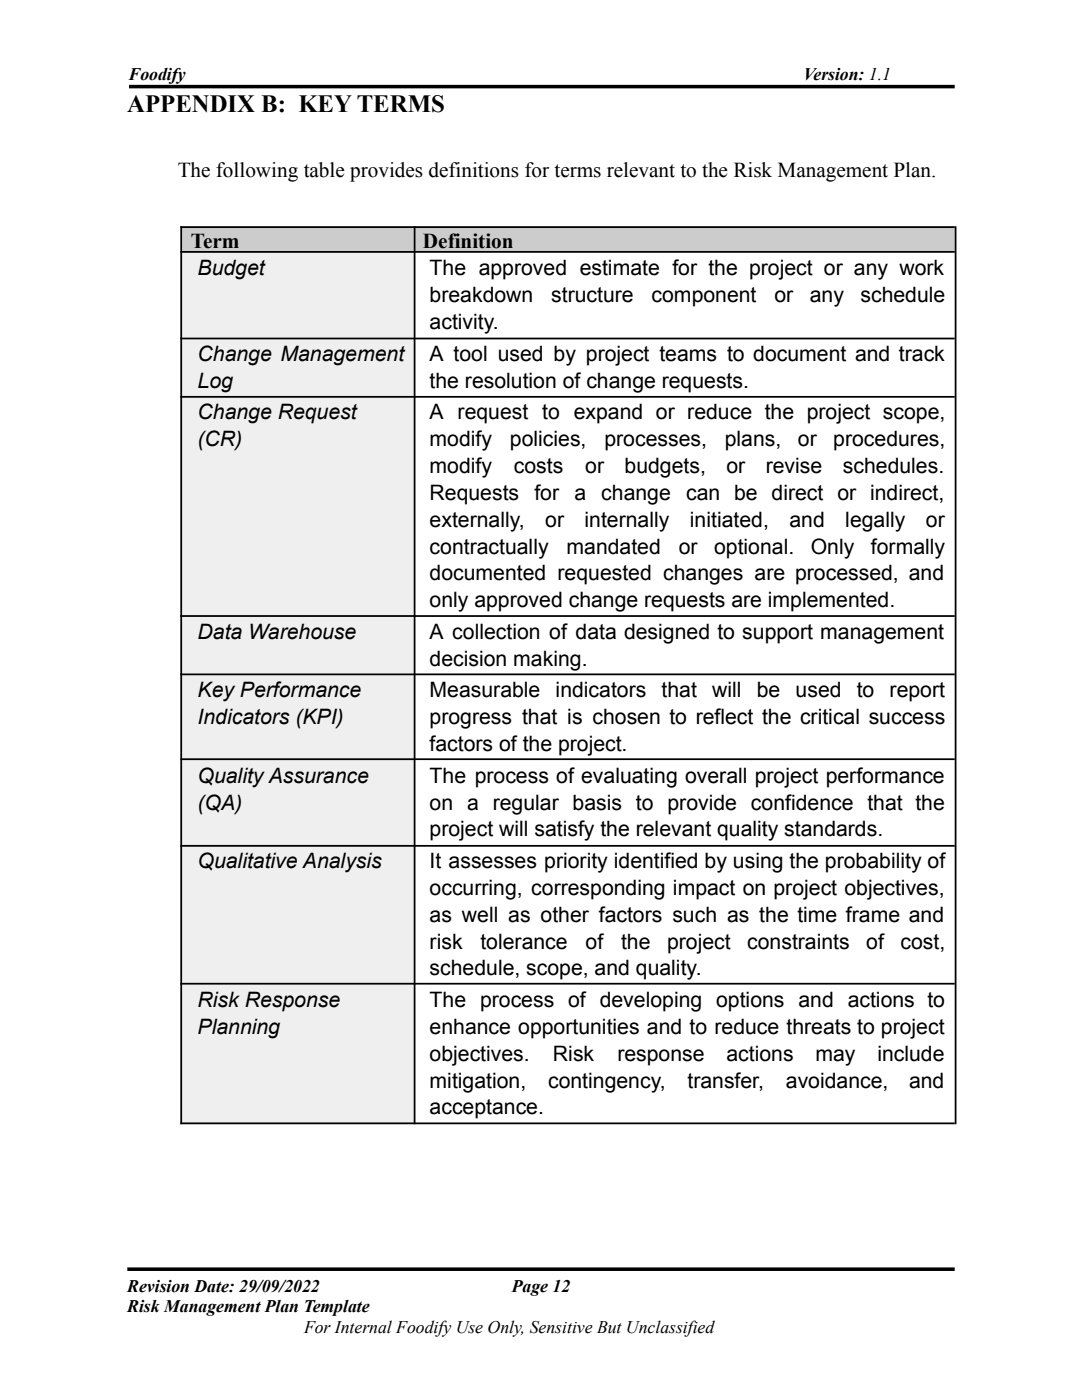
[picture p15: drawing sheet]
<svg xmlns="http://www.w3.org/2000/svg" width="216mm" height="279mm" viewBox="0 0 216 279" stroke-linecap="round" stroke-linejoin="round" font-family="sans-serif">
<defs><g id="words">
<text font-size="4.9" x="25.4" y="22.4">APPENDIX B: KEY TERMS</text>
<g font-size="4.2">
<text x="35.5" y="35.2">The following table provides definitions for terms relevant to the Risk Management Plan.</text>
<text x="38.1" y="49.5">Term</text>
<text x="84.4" y="49.5">Definition</text>
<text x="39.4" y="55">Budget</text>
<text x="85.7" y="55">The approved estimate for the project or any work</text>
<text x="85.7" y="60.3">breakdown</text>
<text x="85.7" y="65.7">activity.</text>
<text x="110" y="60.3">structure</text>
<text x="130" y="60.3">component</text>
<text x="154.5" y="60.3">or</text>
<text x="161.6" y="60.3">any</text>
<text x="171.7" y="60.3">schedule</text>
<text x="39.4" y="72">Change Management</text>
<text x="39.4" y="77.4">Log</text>
<text x="85.7" y="72">A tool used by project teams to document and track</text>
<text x="85.7" y="77.4">the resolution of change requests.</text>
<text x="39.4" y="83.7">Change Request</text>
<text x="85.7" y="83.7">A request to expand or reduce the project scope,</text>
<text x="39.4" y="89">(CR)</text>
<text x="85.7" y="89">modify</text>
<text x="101.8" y="89">policies,</text>
<text x="120.6" y="89">processes,</text>
<text x="144.6" y="89">plans,</text>
<text x="159.2" y="89">or</text>
<text x="166.3" y="89">procedures,</text>
<text x="85.7" y="94.4">modify</text>
<text x="102.5" y="94.4">costs</text>
<text x="116.8" y="94.4">or</text>
<text x="124.6" y="94.4">budgets,</text>
<text x="145" y="94.4">or</text>
<text x="152.8" y="94.4">revise</text>
<text x="168.2" y="94.4">schedules.</text>
<text x="85.7" y="99.8">Requests</text>
<text x="106.6" y="99.8">for</text>
<text x="114.6" y="99.8">a</text>
<text x="120" y="99.8">change</text>
<text x="136.9" y="99.8">can be direct or indirect,</text>
<text x="85.7" y="105.1">externally,</text>
<text x="108.8" y="105.1">or</text>
<text x="116.6" y="105.1">internally</text>
<text x="137.7" y="105.1">initiated,</text>
<text x="157.5" y="105.1">and</text>
<text x="168.7" y="105.1">legally</text>
<text x="184.8" y="105.1">or</text>
<text x="85.7" y="110.5">contractually</text>
<text x="113" y="110.5">mandated</text>
<text x="135.4" y="110.5">or</text>
<text x="142.5" y="110.5">optional.</text>
<text x="161.8" y="110.5">Only</text>
<text x="173.8" y="110.5">formally</text>
<text x="85.7" y="115.8">documented requested changes are processed, and</text>
<text x="85.7" y="121.2">only approved change requests are implemented.</text>
<text x="39.4" y="127.5">Data Warehouse</text>
<text x="85.7" y="127.5">A collection of data designed to support management</text>
<text x="85.7" y="132.9">decision making.</text>
<text x="39.4" y="139.2">Key Performance</text>
<text x="85.7" y="139.2">Measurable</text>
<text x="110.9" y="139.2">indicators</text>
<text x="132" y="139.2">that</text>
<text x="142.1" y="139.2">will</text>
<text x="151" y="139.2">be</text>
<text x="158.8" y="139.2">used</text>
<text x="171" y="139.2">to</text>
<text x="177.5" y="139.2">report</text>
<text x="39.4" y="144.5">Indicators (KPI)</text>
<text x="85.7" y="144.5">progress that is chosen to reflect the critical success</text>
<text x="85.7" y="149.9">factors of the project.</text>
<text x="39.4" y="156.2">Quality Assurance</text>
<text x="39.4" y="161.6">(QA)</text>
<text x="85.7" y="156.2">The process of evaluating overall project performance</text>
<text x="85.7" y="161.6">on a regular basis to provide confidence that the</text>
<text x="85.7" y="166.9">project will satisfy the relevant quality standards.</text>
<text x="39.4" y="173.2">Qualitative Analysis</text>
<text x="85.7" y="173.2">It assesses priority identified by using the probability of</text>
<text x="85.7" y="178.6">occurring, corresponding impact on project objectives,</text>
<text x="85.7" y="184">as well as other factors such as the time frame and</text>
<text x="85.7" y="189.3">risk</text>
<text x="95.9" y="189.3">tolerance</text>
<text x="116.8" y="189.3">of</text>
<text x="123.9" y="189.3">the</text>
<text x="133.1" y="189.3">project</text>
<text x="149.1" y="189.3">constraints</text>
<text x="172.9" y="189.3">of</text>
<text x="179.7" y="189.3">cost,</text>
<text x="85.7" y="194.7">schedule, scope, and quality.</text>
<text x="39.4" y="201">Risk Response</text>
<text x="85.7" y="201">The process of developing options and actions to</text>
<text x="39.4" y="206.3">Planning</text>
<text x="85.7" y="206.3">enhance opportunities and to reduce threats to project</text>
<text x="85.7" y="211.7">objectives.</text>
<text x="110.3" y="211.7">Risk</text>
<text x="123.2" y="211.7">response</text>
<text x="145" y="211.7">actions</text>
<text x="162.7" y="211.7">may</text>
<text x="175.1" y="211.7">include</text>
<text x="85.7" y="217.1">mitigation,</text>
<text x="109.4" y="217.1">contingency,</text>
<text x="137.2" y="217.1">transfer,</text>
<text x="156.8" y="217.1">avoidance,</text>
<text x="181.4" y="217.1">and</text>
<text x="85.7" y="222.4">acceptance.</text>
</g>
<g font-size="3.5">
<text x="25.7" y="16">Foodify</text>
<text x="160.4" y="16">Version: 1.1</text>
<text x="25.4" y="257.8">Revision Date: 29/09/2022</text>
<text x="102.1" y="257.8">Page 12</text>
<text x="25.4" y="261.9">Risk Management Plan Template</text>
<text x="60.7" y="265.9">For Internal Foodify Use Only, Sensitive But Unclassified</text>
</g>
</g></defs>
<g fill="#ccc">
<path d="M36.2 45.3h46.3v5h-46.3z"/>
<path d="M82.5 45.3h108v5h-108z"/>
</g>
<g fill="#efefef">
<path d="M36.2 50.3h46.3v17.2h-46.3z"/>
<path d="M36.2 67.5h46.3v11.6h-46.3z"/>
<path d="M36.2 79.1h46.3v43.7h-46.3z"/>
<path d="M36.2 122.8h46.3v11.9h-46.3z"/>
<path d="M36.2 134.7h46.3v16.9h-46.3z"/>
<path d="M36.2 151.6h46.3v17h-46.3z"/>
<path d="M36.2 168.6h46.3v27.7h-46.3z"/>
<path d="M36.2 196.3h46.3v27.8h-46.3z"/>
</g>
<path d="M25.8 17.3h164.7M25.4 253.3h165.1" fill="none" stroke="#000" stroke-width=".71" stroke-linecap="butt"/>
<g fill="none" stroke="#000" stroke-width=".35">
<path d="M36 45.3h154.5M36 50.3h154.5M36.2 45.2v179.2M82.7 45.2v179.2M190.7 45.2v179.2M36 67.6h154.5M36 79.2h154.5M36 122.9h154.5M36 134.6h154.5M36 151.5h154.5M36 168.8h154.5M36 196.3h154.5"/>
<path d="M36 224.2h154.5"/>
</g>
<use href="#words"/>
</svg>
